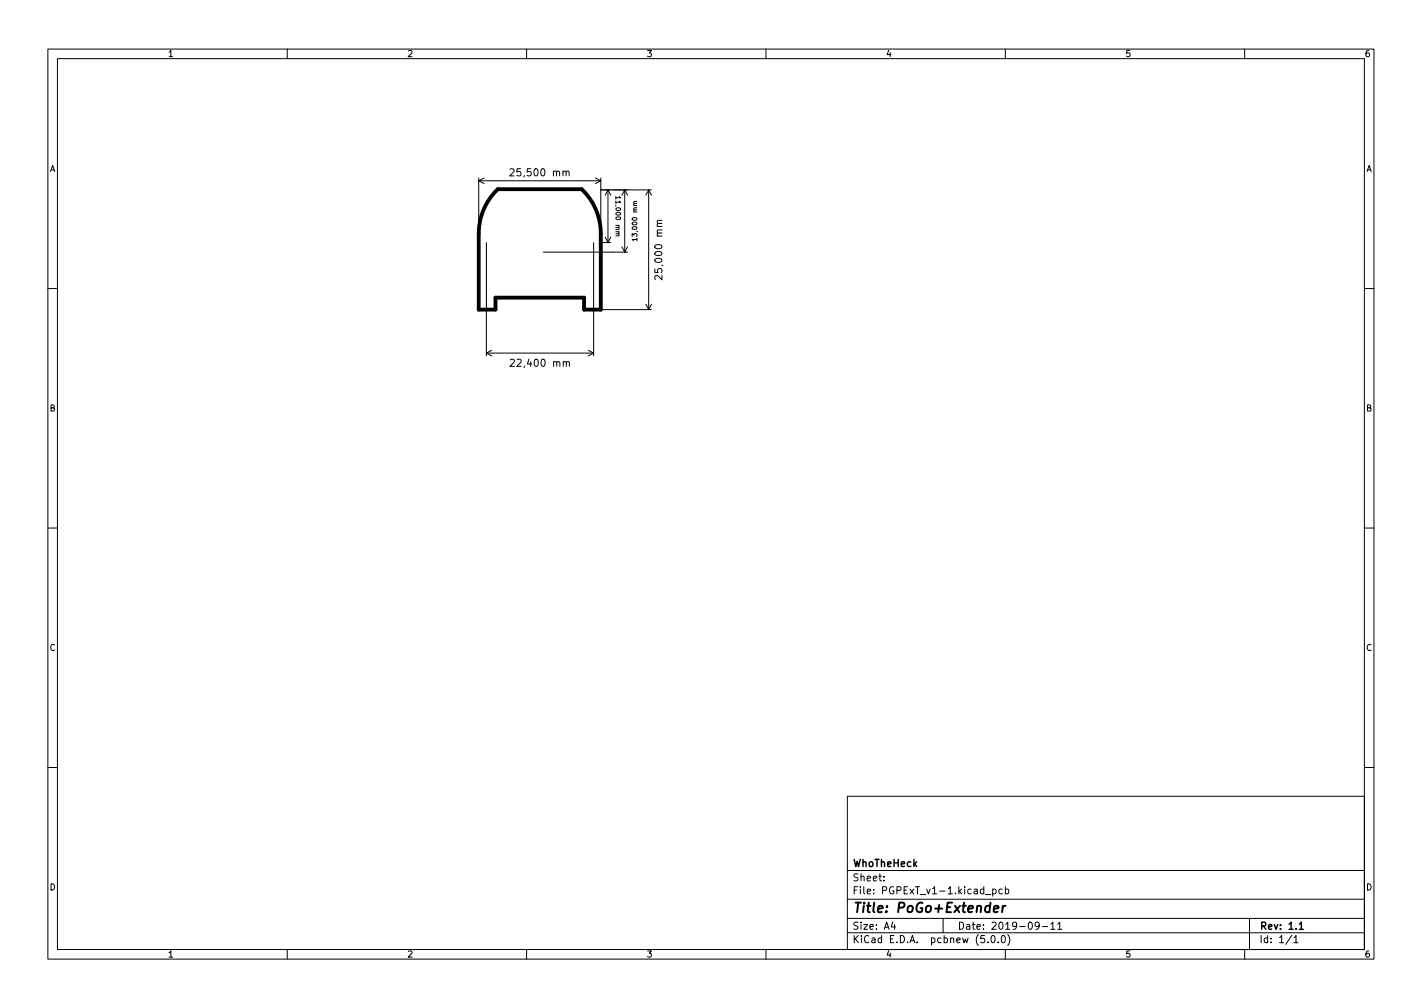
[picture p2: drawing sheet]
<svg xmlns="http://www.w3.org/2000/svg" width="297mm" height="210mm" viewBox="0 0 297 210" stroke-linecap="round" stroke-linejoin="round" font-family="sans-serif">
<defs><g id="words">
<text font-size="2.8" x="178" y="190.6">Title: PoGo+Extender</text>
<g font-size="2.1">
<text x="107.4" y="36.8">25,500 mm</text>
<text x="138.3" y="57.5" transform="rotate(-90 138.3 57.5)">25,000 mm</text>
<text x="107.5" y="76.6">22,400 mm</text>
<text x="178" y="184">Sheet:</text>
<text x="178" y="181">WhoTheHeck</text>
<text x="178" y="186.7">File: PGPExT_v1-1.kicad_pcb</text>
<text x="178" y="196.9">KiCad E.D.A. pcbnew (5.0.0)</text>
<text x="178" y="194.1">Size: A4</text>
<text x="200" y="194.1">Date: 2019-09-11</text>
<text x="263" y="194.1">Rev: 1.1</text>
<text x="263" y="196.9">Id: 1/1</text>
</g>
<g font-size="1.8">
<text x="35" y="11.9">1</text>
<text x="85" y="11.9">2</text>
<text x="135" y="11.9">3</text>
<text x="185" y="11.9">4</text>
<text x="235" y="11.9">5</text>
<text x="285" y="11.9">6</text>
<text x="10.3" y="35.9">A</text>
<text x="285.3" y="35.9">A</text>
<text x="10.3" y="85.9">B</text>
<text x="285.3" y="85.9">B</text>
<text x="10.3" y="135.9">C</text>
<text x="285.3" y="135.9">C</text>
<text x="10.3" y="185.9">D</text>
<text x="285.3" y="185.9">D</text>
<text x="35" y="199.9">1</text>
<text x="85" y="199.9">2</text>
<text x="135" y="199.9">3</text>
<text x="185" y="199.9">4</text>
<text x="235" y="199.9">5</text>
<text x="285" y="199.9">6</text>
</g>
<g font-size="1.4">
<text x="128.6" y="41.6" transform="rotate(90 128.6 41.6)">11,000 mm</text>
<text x="133.1" y="49.7" transform="rotate(-90 133.1 49.7)">13,000 mm</text>
</g>
</g></defs>
<g fill="none" stroke="#000" stroke-width=".21">
<path d="M10 10.2h277v190.1h-277zM12 12.2h273v186.1h-273zM60 10.2v2M110 10.2v2M160 10.2v2M210 10.2v2M260 10.2v2M100 37.7h25.5M100 37.2v9M100 37.7l1.1 .6M101.1 37.2l-1.1 .5M106.5 35.4l.6-.2 .3 .5-.9 1h.9"/>
<path d="M118.2 35.9l.3-.2 .3 .1 .1 .9M124.4 37.2l1.1 .5M125.5 39.6h10.6M125.5 37.2v9M125.5 37.7l-1.1 .6M127 39.6v11M127 39.6l-.6 1.2M127 39.6l.6 1.2M130.5 39.6v13M130.5 39.6l.6 1.2M130.5 39.6l-.6 1.2M135.5 39.6v25"/>
<path d="M135.5 39.6l.6 1.2M135.5 39.6l-.6 1.2M101.6 50.6v23.7M113.5 52.6h17.6M124 50.6v23.7M125.5 50.6h2.1M126.4 49.5l.6 1.1M127.6 49.5l-.6 1.1M128.6 41v.6M129.2 48.8l.1 .4h-.7M129.4 41l.2 .3h-1M129.9 51.5l.6 1.1"/>
<path d="M131.1 51.5l-.6 1.1M133.1 50h-1l.2 .3M133.1 42.1h-.7l.1 .4M133.1 49.7v.6M138.3 57.5v.9l-1.1-.9-.4 .3 .1 .6M138.3 46l-1 .1v.3l.2 .2M10 60.2h2M101.6 73.7h22.4M101.6 73.7l1.1 .6M102.7 73.1l-1.1 .6M106.6 75.1l.6-.1 .2 .4-.9 1.1h.9M118.3 75.7l.2-.2 .4 .1v.9"/>
<path d="M122.9 73.1l1.1 .6M124 73.7l-1.1 .6M125.5 64.6h10.6M134.9 63.5l.6 1.1M136.1 63.5l-.6 1.1M285 60.2h2M10 110.2h2M285 110.2h2M10 160.2h2M177 166.3h108v32h-108zM285 160.2h2M60 198.3v2"/>
<path d="M110 198.3v2M160 198.3v2M177 194.8h108M177 191.8h108M177 187.8h108M177 181.8h108M184.6 183.8v.1M184.6 183v.1M186.5 192.5l-.4 1h1M186.9 193v1M197 191.8v3M205.9 186.8h1.1"/>
<path d="M206.4 196.7v.1M207.2 195.4l.2-.1a.8 .8 0 0 1 .5 .8 .8 .8 0 0 1-.5 .7 1 1 0 0 1-.2-1.4zM207.4 185.7l.4-.1 .3 .3-.2 .7h-.5M207.4 185.6v1.5M208.5 196.7v.1M209.4 195.4l.1-.1a.8 .8 0 0 1 .5 .8 .8 .8 0 0 1-.5 .7 1 1 0 0 1-.1-1.4zM209.4 185.7l-.5-.1-.3 .3 .2 .7h.6M210 198.3v2M210 185.7l.4-.1 .3 .3-.1 .7h-.6M210 185.1v1.5M210.5 195.1a1.72 1.72 0 0 1 0 2.3M217.1 193.2l-.3 .3-.4-.1-.2-.2 .2-.6 .4-.1 .2 .2a.99 .99 0 0 1-.4 1.3h-.2"/>
<path d="M217.7 193.5h1.2M219.5 193l.4-.5v1.5M219.5 194h.9M220.9 193l.5-.5v1.5M220.9 194h.9M260 198.3v2M261 191.8v6.5M269.9 195.3l-1.3 1.9M270.3 195.8l.4-.5v1.5M270.3 196.8h.8"/>
</g>
<path d="M271.4 193l.4-.5v1.5M271.4 194h.9" fill="none" stroke="#000" stroke-width=".3"/>
<path d="M207.6 189.8l1-.2-.1-.4h-.7l-.3 1 .3 .3 .6-.1M209.5 189.1l-.2 1.4M210.1 189.1l-.4 .1-.3 .3" fill="none" stroke="#000" stroke-width=".4"/>
<path d="M104 39.5h17.5a12.8 12.8 0 0 1 4 9.3v15.8h-3.5v-2.5h-18.5v2.5h-3.5v-15.8a12.8 12.8 0 0 1 4-9.3z" fill="none" stroke="#000" stroke-width=".8"/>
<use href="#words"/>
</svg>
